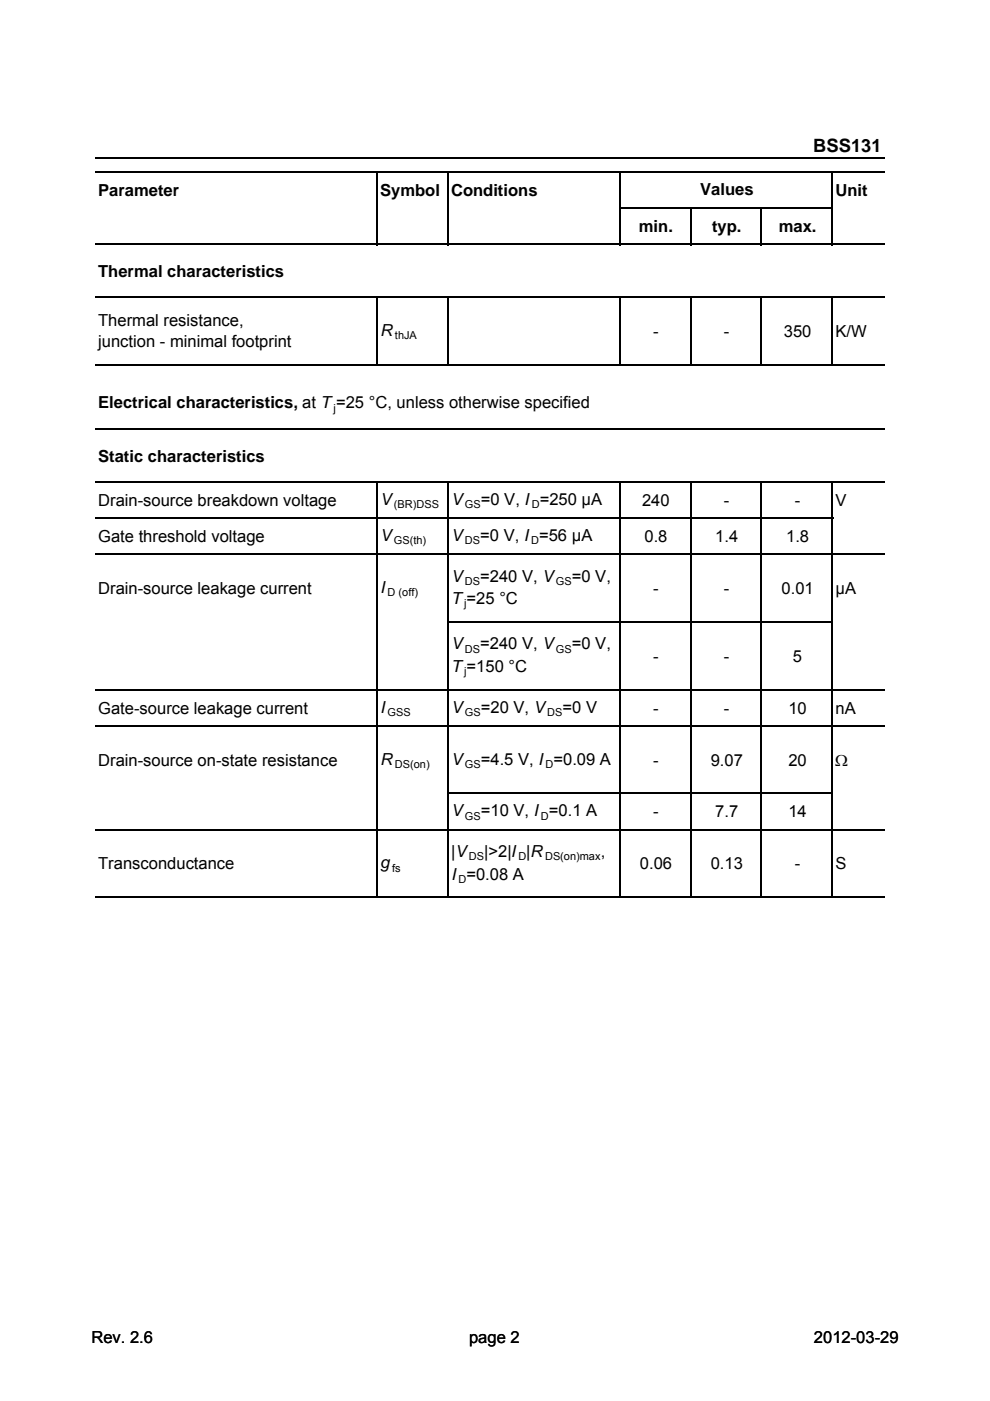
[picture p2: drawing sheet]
<svg xmlns="http://www.w3.org/2000/svg" width="210mm" height="297mm" viewBox="0 0 210 297" stroke-linecap="round" stroke-linejoin="round" font-family="sans-serif">
<defs><g id="words">
<text font-size="3.9" x="172.5" y="32.2">BSS131</text>
<g font-size="3.5">
<text x="20.8" y="41.6">Parameter</text>
<text x="80.6" y="41.6">Symbol Conditions</text>
<text x="148.5" y="41.4">Values</text>
<text x="177.2" y="41.6">Unit</text>
<text x="135.5" y="49.3">min.</text>
<text x="151" y="49.3">typ.</text>
<text x="165.2" y="49.3">max.</text>
<text x="20.8" y="58.7">Thermal characteristics</text>
<text x="20.8" y="69.2">Thermal resistance,</text>
<text x="80.6" y="71.2">R</text>
<text x="138.5" y="71.4">-</text>
<text x="153.5" y="71.4">-</text>
<text x="166.2" y="71.4">350</text>
<text x="177.2" y="71.4">K/W</text>
<text x="20.8" y="73.5">junction - minimal footprint</text>
<text x="20.8" y="86.6">Electrical characteristics, at T =25 °C, unless otherwise specified</text>
<text x="20.8" y="97.9">Static characteristics</text>
<text x="20.8" y="107.3">Drain-source breakdown voltage</text>
<text x="80.6" y="107.1">V</text>
<text x="95.7" y="107.1">V</text>
<text x="102" y="107.1">=0 V, I =250 µA</text>
<text x="136.2" y="107.3">240</text>
<text x="153.5" y="107.3">-</text>
<text x="168.6" y="107.3">-</text>
<text x="177.2" y="107.3">V</text>
<text x="20.8" y="114.9">Gate threshold voltage</text>
<text x="80.6" y="114.7">V</text>
<text x="95.7" y="114.7">V</text>
<text x="101.9" y="114.7">=0 V, I =56 µA</text>
<text x="136.7" y="114.9">0.8</text>
<text x="151.7" y="114.9">1.4</text>
<text x="166.8" y="114.9">1.8</text>
<text x="20.8" y="125.9">Drain-source leakage current</text>
<text x="80.6" y="125.7">I</text>
<text x="95.7" y="123.3">V</text>
<text x="101.9" y="123.3">=240 V, V</text>
<text x="121.3" y="123.3">=0 V,</text>
<text x="138.5" y="125.9">-</text>
<text x="153.5" y="125.9">-</text>
<text x="165.8" y="125.9">0.01</text>
<text x="177.2" y="125.9">µA</text>
<text x="95.7" y="128.1">T =25 °C</text>
<text x="95.7" y="137.7">V</text>
<text x="101.9" y="137.7">=240 V, V</text>
<text x="121.3" y="137.7">=0 V,</text>
<text x="95.7" y="142.5">T =150 °C</text>
<text x="138.5" y="140.3">-</text>
<text x="153.5" y="140.3">-</text>
<text x="168.2" y="140.3">5</text>
<text x="20.8" y="151.3">Gate-source leakage current</text>
<text x="80.6" y="151.1">I</text>
<text x="95.7" y="151.1">V</text>
<text x="102" y="151.1">=20 V, V</text>
<text x="119.3" y="151.1">=0 V</text>
<text x="138.5" y="151.3">-</text>
<text x="153.5" y="151.3">-</text>
<text x="167.2" y="151.3">10</text>
<text x="177.2" y="151.3">nA</text>
<text x="20.8" y="162.3">Drain-source on-state resistance</text>
<text x="80.6" y="162.1">R</text>
<text x="95.7" y="162.1">V</text>
<text x="102" y="162.1">=4.5 V, I =0.09 A</text>
<text x="138.5" y="162.3">-</text>
<text x="150.7" y="162.3">9.07</text>
<text x="167.2" y="162.3">20</text>
<text x="177.2" y="162.4">Ω</text>
<text x="95.7" y="173.1">V</text>
<text x="102" y="173.1">=10 V, I =0.1 A</text>
<text x="138.5" y="173.3">-</text>
<text x="151.7" y="173.3">7.7</text>
<text x="167.2" y="173.3">14</text>
<text x="20.8" y="184.3">Transconductance</text>
<text x="80.6" y="184.1">g</text>
<text x="95.7" y="181.7">|V</text>
<text x="102.7" y="181.7">|&gt;2|I |R</text>
<text x="127.5" y="181.7">,</text>
<text x="135.7" y="184.3">0.06</text>
<text x="150.7" y="184.3">0.13</text>
<text x="168.6" y="184.3">-</text>
<text x="177.2" y="184.3">S</text>
<text x="95.7" y="186.5">I =0.08 A</text>
<text x="19.4" y="284.6">Rev. 2.6</text>
<text x="99.5" y="284.6">page 2</text>
<text x="172.6" y="284.6">2012-03-29</text>
</g>
<g font-size="2.3">
<text x="83.8" y="71.8">thJA</text>
<text x="70.7" y="87.2">j</text>
<text x="83.6" y="107.7">(BR)DSS</text>
<text x="98.6" y="107.7">GS</text>
<text x="112.8" y="107.7">D</text>
<text x="83.6" y="115.4">GS(th)</text>
<text x="98.6" y="115.4">DS</text>
<text x="112.6" y="115.4">D</text>
<text x="98.6" y="124">DS</text>
<text x="117.9" y="124">GS</text>
<text x="82.2" y="126.4">D (off)</text>
<text x="98.4" y="128.8">j</text>
<text x="98.4" y="143.1">j</text>
<text x="98.6" y="138.3">DS</text>
<text x="117.9" y="138.3">GS</text>
<text x="82.2" y="151.8">GSS</text>
<text x="98.6" y="151.8">GS</text>
<text x="116.1" y="151.8">DS</text>
<text x="83.8" y="162.8">DS(on)</text>
<text x="98.6" y="162.8">GS</text>
<text x="115.7" y="162.8">D</text>
<text x="98.6" y="173.8">GS</text>
<text x="114.7" y="173.8">D</text>
<text x="83.2" y="184.8">fs</text>
<text x="99.4" y="182.4">DS</text>
<text x="109.9" y="182.4">D</text>
<text x="115.6" y="182.4">DS(on)max</text>
<text x="97.2" y="187.2">D</text>
</g>
</g></defs>
<g fill="none" stroke="#000" stroke-width=".34">
<path d="M20.2 33.4h167.5M20.2 36.5h167.5M80 36.7v15.3M95 36.7v15.3M131.4 36.7v15.3M176.5 36.7v15.3M20.2 51.8h167.5M131.6 44.2h45.1M146.5 44.3v7.7M161.5 44.3v7.7M20.2 62.9h167.5M20.2 77.3h167.5"/>
<path d="M80 63.1v14.4M95 63.1v14.4M131.4 63.1v14.4M146.5 63.1v14.4M161.5 63.1v14.4M176.5 63.1v14.4M20.2 91.1h167.5M20.2 102.2h167.5M20.2 109.9h156.5M20.2 117.5h167.5M80 102.4v65.9M95 102.4v66"/>
<path d="M131.4 102.4v66M146.5 102.4v66M161.5 102.4v66M176.5 102.4v66M95.2 131.9h81.5M20.2 146.2h167.5M20.2 153.9h167.5M95.2 168.2h81.5"/>
</g>
<path d="M20.3 153.9h167.4v76.8h-167.4z" fill="#fff"/>
<path d="M20.2 146.2h167.5M20.2 153.9h167.5M80 146.4v44M95 146.4v44M131.4 146.4v44M146.5 146.4v44M161.5 146.4v44M176.5 146.4v44M20.2 175.9h167.5M95.2 168.2h81.5M20.2 190.2h167.5" fill="none" stroke="#000" stroke-width=".34"/>
<use href="#words"/>
</svg>
